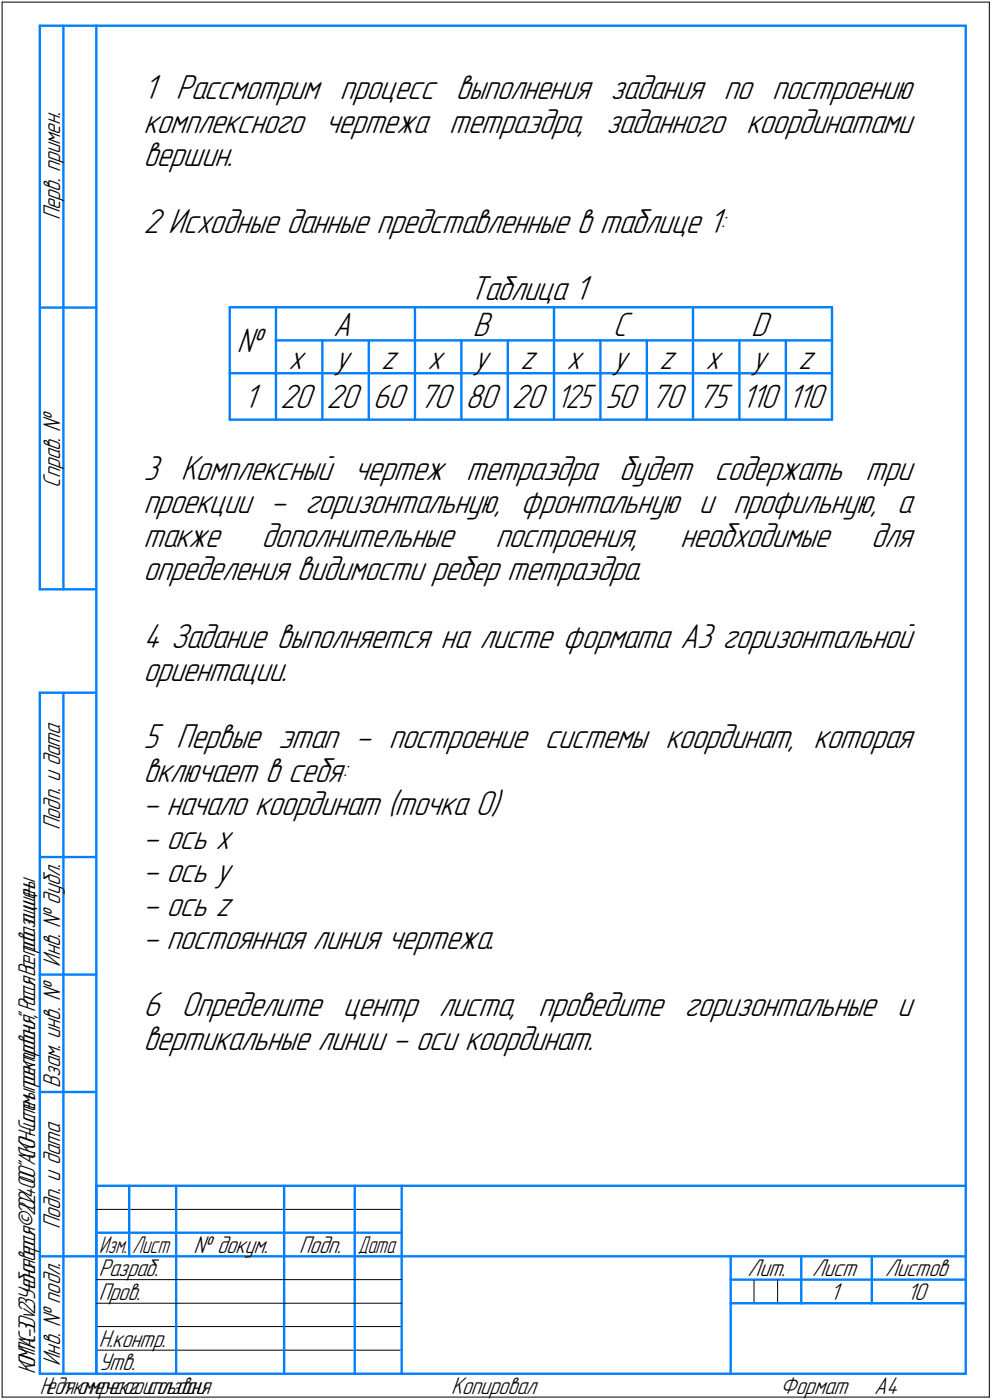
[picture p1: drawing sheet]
<svg xmlns="http://www.w3.org/2000/svg" width="211mm" height="298mm" viewBox="0 0 211 298" stroke-linecap="round" stroke-linejoin="round" font-family="sans-serif">
<defs><g id="words">
<g font-size="7.8">
<text x="30.5" y="21.1">1 Рассмотрим процесс выполнения задания по построению</text>
<text x="30.5" y="28.2">комплексного чертежа тетраэдра, заданного координатами</text>
<text x="30.5" y="35.4">вершин.</text>
<text x="30.5" y="49.6">2 Исходные данные представленные в таблице 1:</text>
<text x="99.9" y="63.9">Таблица 1</text>
<text x="30.5" y="102.2">3 Комплексный чертеж тетраэдра будет содержать три</text>
<text x="30.5" y="109.3">проекции - горизонтальную, фронтальную и профильную, а</text>
<text x="30.5" y="116.5">также</text>
<text x="55.7" y="116.5">дополнительные</text>
<text x="105.4" y="116.5">построения,</text>
<text x="144.7" y="116.5">необходимые</text>
<text x="185.3" y="116.5">для</text>
<text x="30.5" y="123.6">определения видимости ребер тетраэдра.</text>
<text x="30.5" y="137.9">4 Задание выполняется на листе формата А3 горизонтальной</text>
<text x="30.5" y="145">ориентации.</text>
<text x="30.5" y="159.3">5 Первые этап - построение системы координат, которая</text>
<text x="30.5" y="166.4">включает в себя:</text>
<text x="30.5" y="173.5">- начало координат (точка О)</text>
<text x="30.5" y="180.7">- ось х</text>
<text x="30.5" y="187.8">- ось y</text>
<text x="30.5" y="195">- ось z</text>
<text x="30.5" y="202.1">- постоянная линия чертежа.</text>
<text x="30.5" y="216.4">6 Определите центр листа, проведите горизонтальные и</text>
<text x="30.5" y="223.5">вертикальные линии - оси координат.</text>
</g>
<g font-size="7.7">
<text x="70.8" y="71.4">A</text>
<text x="100.6" y="71.4">B</text>
<text x="130.4" y="71.4">C</text>
<text x="159.8" y="71.4">D</text>
<text x="50.4" y="75">№</text>
<text x="61.4" y="78.5">x</text>
<text x="71.2" y="78.5">y</text>
<text x="81.1" y="78.5">z</text>
<text x="91" y="78.5">x</text>
<text x="100.8" y="78.5">y</text>
<text x="110.7" y="78.5">z</text>
<text x="120.5" y="78.5">x</text>
<text x="130.4" y="78.5">y</text>
<text x="140.3" y="78.5">z</text>
<text x="150.1" y="78.5">x</text>
<text x="160" y="78.5">y</text>
<text x="169.8" y="78.5">z</text>
<text x="51.8" y="86.9">1</text>
<text x="59.6" y="86.9">20</text>
<text x="69.5" y="86.9">20</text>
<text x="79.3" y="86.9">60</text>
<text x="89.2" y="86.9">70</text>
<text x="99.1" y="86.9">80</text>
<text x="108.9" y="86.9">20</text>
<text x="128.8" y="86.9">50</text>
<text x="138.5" y="86.9">70</text>
<text x="148.6" y="86.9">75</text>
</g>
<g font-size="7.6">
<text x="118.5" y="86.9">125</text>
<text x="157.8" y="86.9">110</text>
<text x="167.7" y="86.9">110</text>
</g>
<g font-size="5.5">
<text x="12.8" y="46.9" transform="rotate(-90 12.8 46.9)">Перв. примен.</text>
<text x="12.8" y="103.8" transform="rotate(-90 12.8 103.8)">Справ. №</text>
<text x="12.8" y="176.7" transform="rotate(-90 12.8 176.7)">Подп. и дата</text>
<text x="12.8" y="205.8" transform="rotate(-90 12.8 205.8)">Инв. № дубл.</text>
<text x="12.8" y="231.6" transform="rotate(-90 12.8 231.6)">Взам. инв. №</text>
<text x="12.8" y="261.7" transform="rotate(-90 12.8 261.7)">Подп. и дата</text>
<text x="41.2" y="266.8">№ докум.</text>
<text x="63.6" y="266.8">Подп.</text>
<text x="21" y="271.8">Разраб.</text>
<text x="159.1" y="271.8">Лит.</text>
<text x="172.8" y="271.8">Лист</text>
<text x="188.3" y="271.8">Листов</text>
<text x="21" y="276.8">Пров.</text>
<text x="176.6" y="276.8">1</text>
<text x="193" y="276.8">10</text>
<text x="21" y="286.8">Н.контр.</text>
<text x="12.8" y="290.8" transform="rotate(-90 12.8 290.8)">Инв. № подл.</text>
<text x="21" y="291.8">Утв.</text>
<text x="96" y="296.8">Копировал</text>
<text x="166" y="296.8">Формат</text>
<text x="186" y="296.8">A4</text>
</g>
<g font-size="5.4">
<text x="21.1" y="266.8">Изм.</text>
<text x="28.1" y="266.8">Лист</text>
<text x="76.1" y="266.8">Дата</text>
<text x="7.5" y="292.5" transform="rotate(-90 7.5 292.5)">КОМПАС-3Dv23Учебнаяверсия©2024ООО&quot;АСКОН-Системыпроектирования&quot;,Россия.Всеправазащищены.</text>
<text x="8.5" y="296.7">Недлякоммерческогоиспользования</text>
</g>
</g></defs>
<g fill="none" stroke="#000" stroke-width=".21">
<path d="M.5 .5h210zM.5 .5v297zM210.5 .5v297zM20.5 257.5h65zM20.5 272.5h17zM20.5 277.5h17zM37.5 272.5h23zM37.5 277.5h23zM60.5 272.5h15zM60.5 277.5h15zM75.5 272.5h10zM75.5 277.5h10z"/>
<path d="M160.4 272.5v5zM165.4 272.5v5zM.5 297.5h210zM20.5 282.4h65zM20.5 287.5h65z"/>
</g>
<g fill="none" stroke="#0080ff" stroke-width=".51">
<path d="M8.5 5.5v120zM8.5 5.5h12zM13.5 5.5v120zM20.5 5.5h185zM20.5 5.5v287zM205.5 5.5v287zM8.5 65.5h12zM48.9 65.4h9.8zM48.9 79.5h9.8zM48.9 65.4v24zM58.7 79.5h118.3zM58.7 65.4h29.6z"/>
<path d="M58.7 72.5h29.6zM58.7 65.4v7.1zM58.7 79.5v9.9zM58.7 72.5v7zM68.6 79.5v9.9zM68.6 72.5v7zM78.5 79.5v9.9zM78.5 72.5v7zM88.3 65.4h29.6zM88.3 72.5h29.6zM88.3 79.5v9.9zM88.3 65.4v7.1z"/>
<path d="M88.3 72.5v7zM98.2 79.5v9.9zM98.2 72.5v7zM108 79.5v9.9zM108 72.5v7zM117.9 65.4h29.5zM117.9 72.5h29.5zM117.9 79.5v9.9zM117.9 65.4v7.1zM117.9 72.5v7zM127.7 79.5v9.9zM127.7 72.5v7z"/>
<path d="M137.6 79.5v9.9zM137.6 72.5v7zM147.4 65.4h29.6zM147.4 72.5h29.6zM147.4 79.5v9.9zM147.4 65.4v7.1zM147.4 72.5v7zM157.3 79.5v9.9zM157.3 72.5v7zM167.2 79.5v9.9zM167.2 72.5v7zM177 79.5v9.9z"/>
<path d="M177 72.5v7zM177 65.4v7.1zM48.9 89.4h9.8zM58.7 89.4h9.9zM68.6 89.4h9.9zM78.5 89.4h9.8zM88.3 89.4h9.9zM98.2 89.4h9.8zM108 89.4h9.9zM117.9 89.4h9.8zM127.7 89.4h9.9zM137.6 89.4h9.8z"/>
<path d="M147.4 89.4h9.9zM157.3 89.4h9.9zM167.2 89.4h9.8zM8.5 125.5h12zM8.5 147.5v145zM8.5 147.5h12zM13.5 147.5v145zM8.5 182.5h12zM8.5 207.5h12zM8.5 232.5h12zM20.5 252.5h185zM20.5 252.5v40z"/>
<path d="M27.5 252.5v15zM37.5 252.5v25zM60.5 252.5v25zM75.5 252.5v25zM85.5 252.5v40zM8.5 267.5h12zM20.5 262.5h7zM20.5 267.5h7zM27.5 262.5h10zM27.5 267.5h10zM37.5 277.5v15zM37.5 262.5h23z"/>
<path d="M37.5 267.5h23zM60.5 277.5v15zM60.5 262.5h15zM60.5 267.5h15zM75.5 277.5v15zM75.5 262.5h10zM75.5 267.5h10zM85.5 267.5h120zM155.4 267.5v25zM155.4 272.5h15.1zM155.4 277.5h5zM160.4 277.5h5z"/>
<path d="M165.4 277.5h5.1zM170.5 267.5v10zM170.5 272.5h35zM170.5 277.5h15zM185.5 267.5v10zM185.5 277.5h20zM8.5 292.5h12zM20.5 292.5h185z"/>
</g>
<use href="#words"/>
</svg>
